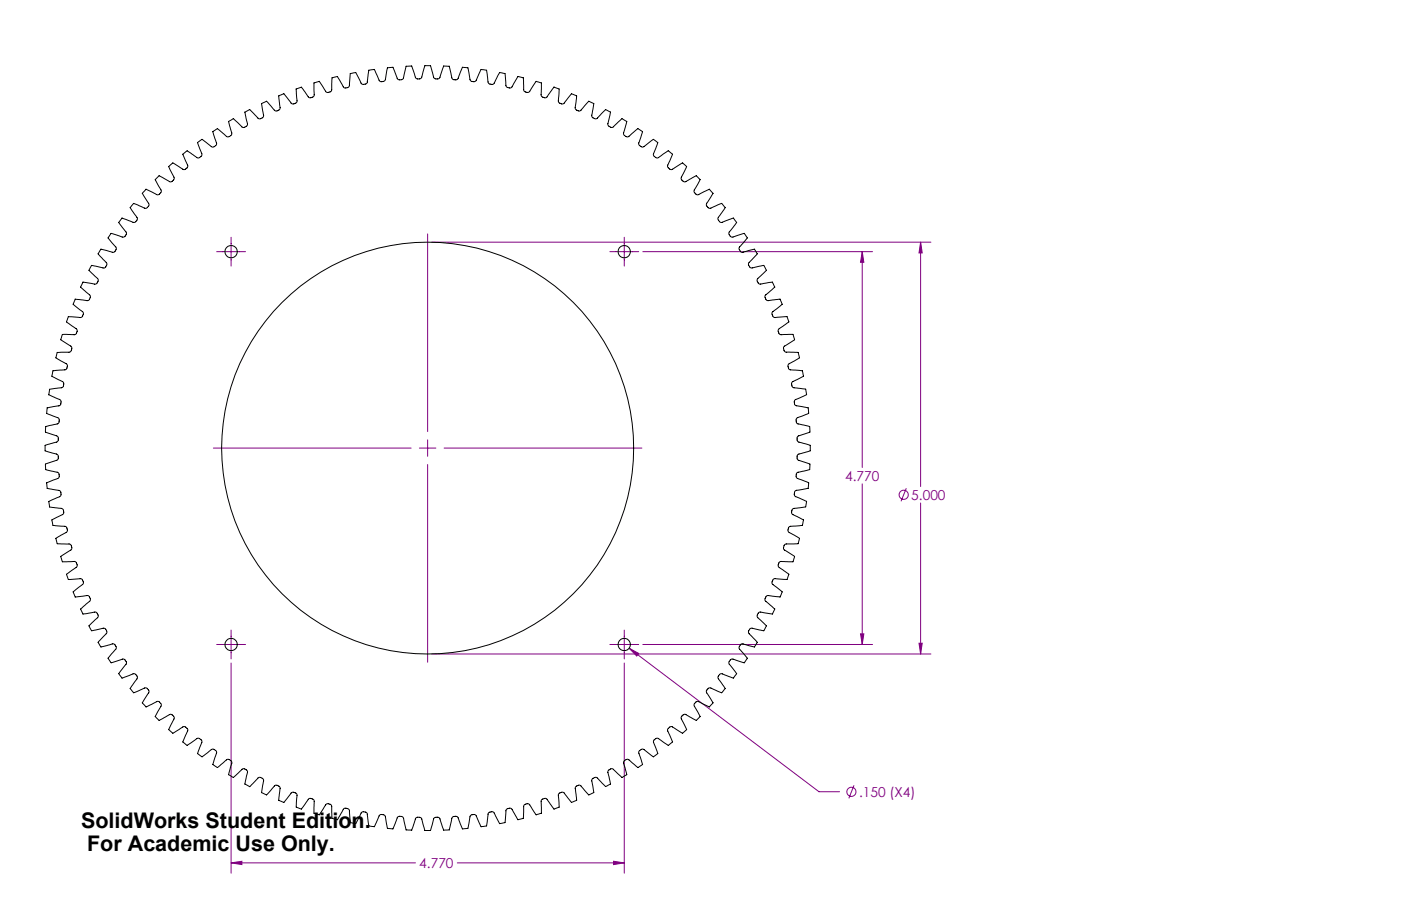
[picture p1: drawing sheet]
<svg xmlns="http://www.w3.org/2000/svg" width="432mm" height="279mm" viewBox="0 0 432 279" stroke-linecap="round" stroke-linejoin="round" font-family="sans-serif">
<defs><g id="words">
<g font-size="6.6">
<text x="25" y="255.3">SolidWorks Student Edition.</text>
<text x="26.8" y="262.5">For Academic Use Only.</text>
</g>
<g font-size="4.2" fill="#800080">
<text x="260.5" y="148.3">4.770</text>
<text x="280.9" y="154.1">5.000</text>
<text x="264.8" y="245.7">.150 (X4)</text>
<text x="129.2" y="267.7">4.770</text>
</g>
</g></defs>
<g fill="none" stroke="#800080" stroke-width=".31">
<path d="M66.8 77.6h8.9M71.2 73.2v8.9M131.8 72.1v61M133.1 74.7h153.8M188 77.6h8.9M192.4 73.2v8.9M198.1 77.6h70.8M265.7 77.6l.5 3.3h-1zM265.7 77.6v66.6M283.7 74.7l.5 3.3h-1zM283.7 74.7v75.3M65.8 138.2h60.9"/>
<path d="M129.3 138.2h5M131.8 135.6v5.1M136.9 138.2h60.9M131.8 143.3v60.9M265.7 149.2v49.6M279.3 150.6l-1.6 4M283.7 155.1v46.6M66.8 198.8h8.9M71.2 194.3v8.9M188 198.8h8.9M192.4 194.3v8.9M193.9 199.9l2.9 1.6-.5 .8z"/>
<path d="M193.9 199.9l58.5 44.3h6.4M198.1 198.8h70.8M265.2 195.5h1l-.5 3.3zM283.2 198.4h1l-.5 3.3zM71.2 204.5v64.8M133.1 201.7h153.8M192.4 204.5v64.8M263.2 242.2l-1.6 4M71.2 266.1l3.3-.5v1zM71.2 266.1h56.9M140.9 266.1h51.5M189.1 265.6l3.3 .5-3.3 .5z"/>
<circle cx="278.5" cy="152.6" r="1.4"/>
<circle cx="262.4" cy="244.2" r="1.4"/>
</g>
<path d="M71.2 266.1l3.3-.5v1zM189.1 265.6l3.3 .5-3.3 .5zM193.9 199.9l2.4 2.4 .5-.8zM265.2 195.5h1l-.5 3.3zM265.7 77.6l.5 3.3h-1zM283.7 74.7l.5 3.3h-1zM283.2 198.4h1l-.5 3.3z" fill="#800080"/>
<g fill="none" stroke="#000" stroke-width=".31">
<path d="M48.1 55.1l.9-.9 2.4 1.3a1.23 1.23 0 0 0 1.5 .5l.2-.1a1.08 1.08 0 0 0 .5-1.3l-1.6-3.2 1.3-1.2 2.3 1.5a1.33 1.33 0 0 0 1.4 .5l.2-.1a1.09 1.09 0 0 0 .6-1.2l-1.5-3.3 1.4-1.1 2.2 1.5a1.35 1.35 0 0 0 1.5 .6l.7-.4 .1-.7-1.3-3.5 .3-.3 1.1-.7 3 2.3h.6l.8-.6a2.05 2.05 0 0 0-.4-1.9l-.3-.9a1.18 1.18 0 0 1-.3-1.2 1.18 1.18 0 0 1 .9-.8l.4-.2 2.1 1.7a1.27 1.27 0 0 0 1.3 .8l.6-.3 .4-.6-1-3.8 1.5-.9 2 1.9a1.23 1.23 0 0 0 1.3 .8l.9-.5a1.71 1.71 0 0 0-.2-2l-.2-.9a1.19 1.19 0 0 1 .9-1.9l.4-.2 1.9 1.9a1.17 1.17 0 0 0 1.4 .9l.7-.3 .2-.5-.6-3.8 1.6-.8 2.4 2.8 .6 .3 .9-.5 .3-.5-.4-2.4a1.17 1.17 0 0 1 0-1.2 1.17 1.17 0 0 1 1.1-.6l.4-.2 1.7 2.1a1.22 1.22 0 0 0 1.1 1.1l1-.4a1.28 1.28 0 0 0 .1-1.5l-.1-2.8 1.6-.5 1.6 2.2a1.28 1.28 0 0 0 1.1 1.1l.2-.1a1.12 1.12 0 0 0 1-.9v-3.6l1.6-.5 1.5 2.3a1.38 1.38 0 0 0 1 1.1h.3a1.1 1.1 0 0 0 1-.8l.1-3.7 1.7-.4 1.4 2.3a1.2 1.2 0 0 0 1.1 1.2l.7-.1 .5-.5 .2-3.8 1.7-.3 1.1 2a1.9 1.9 0 0 0 1.1 1.6l1.1-.1a1.36 1.36 0 0 0 .4-1.5l.4-2.7 1-.2 .7-.1 1.1 2.5a1.33 1.33 0 0 0 .9 1.3h.2a1.13 1.13 0 0 0 1.2-.7l.6-3.6 1.7-.2 1 2.6a1.28 1.28 0 0 0 .9 1.3l1-.1a2.04 2.04 0 0 0 .6-1.9l.6-2.2h1.7l.7 2.1a1.84 1.84 0 0 0 .9 1.8h.2a1.11 1.11 0 0 0 1.3-.5l1-3.6h1.7l.7 2.7a1.33 1.33 0 0 0 .7 1.4h1a1.33 1.33 0 0 0 .8-1.4l.8-2.5h1.8l.6 2.7a1.4 1.4 0 0 0 .6 1.4l.2 .1a1.14 1.14 0 0 0 1.3-.5l1.3-3.4 1.7 .2 .5 2.7a1.27 1.27 0 0 0 .6 1.5l1 .1 .4-.3 1.6-3.5 .6 .1 1.1 .2 .5 3.8 .3 .4 1.1 .1a2 2 0 0 0 1-1.6l1.1-2 .8 .1 .8 .2 .3 2.2a1.86 1.86 0 0 0 .4 2l.2 .1a1.05 1.05 0 0 0 1.3-.3l1.8-3.1 1.7 .4 .1 2.7a1.18 1.18 0 0 0 .5 1.7 1.09 1.09 0 0 0 1.4-.2l1.9-3.1 1.7 .5-.1 2.7a1.1 1.1 0 0 0 .5 1.7 1.09 1.09 0 0 0 1.3-.2l2.1-3 1.6 .6-.1 2.8a1.31 1.31 0 0 0 .2 1.6l1.2 .2 2.5-3.1 .6 .2a1.1 1.1 0 0 1 .9 1.8l-.1 .9a1.84 1.84 0 0 0 0 2l.9 .5 .4-.1 2.7-3 1.5 .8-.6 3.5a1.17 1.17 0 0 0 1.7 .9l2.6-2.6 1.5 .8-.6 2.7a1.21 1.21 0 0 0 0 1.6l.9 .4 .5-.1 2.7-2.6 1.5 .9-1 3.7 .2 .5 .9 .5a1.91 1.91 0 0 0 1.6-1.1l1.7-1.4 1.1 .7 .3 .2-.7 2.2a2.05 2.05 0 0 0-.4 1.9l.8 .6h.5l3.2-2.3 .5 .3a1.11 1.11 0 0 1 .4 2l-.9 2.4 .4 .6 .6 .4a2.07 2.07 0 0 0 1.7-.9l1.9-1.3 1.3 1.1-1.6 3.5 .2 .6 .8 .6a1.96 1.96 0 0 0 1.7-.9l2-1.2 1.2 1.2-1.7 3.6 .2 .5 .6 .5 .5 .1 3.4-1.9 1.2 1.2-1.9 3.5 .2 .6 .7 .5a2.03 2.03 0 0 0 1.8-.7l2-1 1.2 1.3-2.1 3.3v.5l.8 .8a1.98 1.98 0 0 0 1.8-.6l2.1-.9 .4 .5a1.07 1.07 0 0 1 .6 1 1.07 1.07 0 0 1-.7 1l-.5 .7a2.12 2.12 0 0 0-.9 1.8l.1 .2a1.06 1.06 0 0 0 1.2 .6l3.4-1.3 1 1.4-1.6 2.2a1.38 1.38 0 0 0-.8 1.4l.2 .2a1.08 1.08 0 0 0 1.1 .7l3.5-1.1 .9 1.4-1.7 2.1a1.26 1.26 0 0 0-.8 1.4l.6 .8a1.97 1.97 0 0 0 1.9-.3l2.2-.6 .9 1.5-2.6 2.8-.1 .5 .5 .9 .5 .2 3.7-.9 .8 1.6-2.8 2.6v.7l.5 .8a2.02 2.02 0 0 0 1.9-.2l.9-.1a1.17 1.17 0 0 1 1.3-.1 1.17 1.17 0 0 1 .6 1.1l.2 .3-2.1 1.8a1.29 1.29 0 0 0-.9 1.4l.4 .8 .4 .2 3.8-.4 .7 1.5-1.8 1.5a1.89 1.89 0 0 0-1.4 1.4l.1 .2a1.12 1.12 0 0 0 .9 1l3.7-.3 .1 .4 .4 1.3-2.9 2.1a1.17 1.17 0 0 0 .6 1.8l3.6-.1 .5 1.7-2.3 1.5a1.25 1.25 0 0 0-1.1 1.1l.2 .8 .4 .4 3.9 .1 .2 .6a1.11 1.11 0 0 1-.9 1.8l-.9 .4a1.88 1.88 0 0 0-1.5 1.2v.3a1.07 1.07 0 0 0 .8 1.1l3.6 .2 .3 1.7-2.4 1.3a1.24 1.24 0 0 0-1.2 1l.1 .8 .3 .4 3.9 .5 .3 1.7-2.1 1a1.95 1.95 0 0 0-1.6 .9l.1 1.2a2.04 2.04 0 0 0 1.8 .5l1 .2a1.15 1.15 0 0 1 1.2 .3 1.15 1.15 0 0 1 .2 1.2v.5l-2.5 1a1.31 1.31 0 0 0-1.3 .9l.1 .9 .3 .4 2.4 .5a1.2 1.2 0 0 1 1.2 .4 1.2 1.2 0 0 1 .2 1.2v.4l-3.5 1.2-.4 .7a1.05 1.05 0 0 0 .5 1.2l3.5 1v1.7l-2.6 .8a1.28 1.28 0 0 0-1.4 .8v.9l.3 .4 3.6 1.2v.7a1.13 1.13 0 0 1-1.4 1.4l-2.5 .6-.3 .4v1a2 2 0 0 0 1.8 .8l.8 .4a1.17 1.17 0 0 1 1.1 .5 1.17 1.17 0 0 1 0 1.3v.4l-2.7 .5a1.26 1.26 0 0 0-1.5 .6v1.1a1.95 1.95 0 0 0 1.6 .9l2.1 .9-.3 1.7-3.9 .6-.3 .4-.1 .9 .4 .5 3.2 1.6-.1 .7a1.09 1.09 0 0 1-.4 1.1 1.09 1.09 0 0 1-1.1 .1h-1a1.87 1.87 0 0 0-1.9 .4l-.2 1.1a1.4 1.4 0 0 0 1.2 .9l2.3 1.4v.2l-.4 1.5h-2.7a1.26 1.26 0 0 0-1.6 .5l-.2 .7 .2 .6 3.2 2.1-.5 1.6h-2.3a1.97 1.97 0 0 0-2 .2l-.1 .2a1.1 1.1 0 0 0 .2 1.4l2.9 2.1-.5 1.6-2.8-.2a1.3 1.3 0 0 0-1.5 .2l-.3 .7v.6l3.1 2.5-.7 1.6-2.7-.3a1.34 1.34 0 0 0-1.5 .1l-.4 .9a1.29 1.29 0 0 0 .9 1.2l2.1 1.8-.6 1.4-.1 .2-2.7-.5a1.24 1.24 0 0 0-1.6 0l-.4 1a1.25 1.25 0 0 0 .8 1.2l2 1.9-.4 .8-.4 .7-2.7-.5a1.4 1.4 0 0 0-1.5-.1l-.2 .2a1.1 1.1 0 0 0-.1 1.3l2.5 2.7-.4 .7-.5 .7-3.5-.9a1.16 1.16 0 0 0-1 1.6l2.3 2.8-.9 1.4-2.6-.8a1.37 1.37 0 0 0-1.6-.2l-.6 .8a1.38 1.38 0 0 0 .8 1.4l1.6 2.2-.2 .3-.8 1-2.6-.9a1.36 1.36 0 0 0-1.5-.3l-.6 .8a1.36 1.36 0 0 0 .7 1.4l1.5 2.2-1.1 1.3-3.3-1.4a1.18 1.18 0 0 0-1.3 1.5l2 3-1.2 1.3-2.4-1.2a1.28 1.28 0 0 0-1.6-.4l-.7 1.1 1.9 3.5-1.2 1.2-3.4-1.9h-.5l-.6 .5-.2 .6 1.7 3.6-1.2 1.1-2-1.2a1.8 1.8 0 0 0-1.8-.8l-.8 .7a1.31 1.31 0 0 0 .4 1.5l1.1 2.5-1 .8-.3 .3-2.3-1.6a1.35 1.35 0 0 0-1.5-.6l-.6 .5-.2 .7 .9 2.2a1.18 1.18 0 0 1 .3 1.2 1.18 1.18 0 0 1-.9 .9l-.3 .2-3-2.3h-.8a1.08 1.08 0 0 0-.7 1.2l1.1 3.5-1.4 .9-2.1-1.8a1.23 1.23 0 0 0-1.4-.7l-.8 .5-.1 .5 1 3.7-1.5 .9-2.7-2.6-.5-.2-.9 .5-.3 .5 .6 2.5a1.17 1.17 0 0 1 .2 1.2 1.17 1.17 0 0 1-1.1 .7l-.3 .2-2.6-2.6a1.17 1.17 0 0 0-1.7 .8l.6 3.6-1.5 .7-2.5-2.8-.8-.1a1.09 1.09 0 0 0-.9 1l.4 3.6-1.6 .7-1.7-2.2a1.35 1.35 0 0 0-1.2-1l-.9 .5a2.03 2.03 0 0 0-.1 1.9l.1 2.2-1.6 .6-2.2-3.2-.6-.1-.9 .4-.2 .3 .1 3.9-.6 .2a1.1 1.1 0 0 1-1.2 .1 1.1 1.1 0 0 1-.6-.9l-1.3-2.1-.9-.2-.7 .3-.2 .4v2.4a1.2 1.2 0 0 1-.2 1.3 1.2 1.2 0 0 1-1.1 .4l-.5 .1-1.3-2.4a1.2 1.2 0 0 0-1.1-1.2l-.9 .2-.3 .4-.4 3.9-1.6 .3-1.1-2a1.9 1.9 0 0 0-1.1-1.7l-1 .2a1.36 1.36 0 0 0-.5 1.5l-.3 2.7-1.1 .2-.6 .1-1.2-2.5a1.33 1.33 0 0 0-.8-1.3l-1.1 .1a1.36 1.36 0 0 0-.5 1.5l-.5 2.6-1.5 .2h-.2l-1-2.5a1.22 1.22 0 0 0-.9-1.4l-1 .2a2.04 2.04 0 0 0-.6 1.8l-.5 2.2-.7 .1a1.1 1.1 0 0 1-1.1-.2 1.1 1.1 0 0 1-.4-1.1l-.3-.8a2.03 2.03 0 0 0-.8-1.8h-1.2a2.03 2.03 0 0 0-.7 1.8l-.6 2.2h-1.7l-.7-2.2a1.79 1.79 0 0 0-.8-1.8h-.2a1.05 1.05 0 0 0-1.3 .5l-1.1 3.4-1.7-.1-.7-2.6a1.33 1.33 0 0 0-.6-1.5h-.2a1.14 1.14 0 0 0-1.3 .4l-1.3 3.4-1.7-.2-.5-2.6a1.22 1.22 0 0 0-.6-1.5l-1-.1a2.04 2.04 0 0 0-1 1.7l-.9 2.1-1.7-.3-.5-3.8-.3-.4-1.2-.1a2 2 0 0 0-1 1.6l-1.1 2-1.6-.3-.3-3.9-.3-.4-1.1-.2-.5 .4-1.8 3.2-.6-.2a1.09 1.09 0 0 1-1.1-.4 1.09 1.09 0 0 1 0-1.2l-.1-2.4-.2-.4-.7-.3-.9 .2-1.2 2.1a1.16 1.16 0 0 1-.8 1 1.16 1.16 0 0 1-1.2-.3l-.4-.1v-2.8a1.25 1.25 0 0 0-.2-1.5l-1-.3a1.28 1.28 0 0 0-1.1 1.1l-1.6 2.2-.2-.1-1.4-.5 .1-2.7a1.25 1.25 0 0 0-.2-1.6l-1.2-.2-2.5 3.1-.6-.3a1.08 1.08 0 0 1-1-.6 1.08 1.08 0 0 1 .1-1.1l.3-2.6-1-.8-.7 .2-2.4 2.8-1.6-.7 .6-3.9-1-.8-.7 .3-2.5 2.6-.6-.3a1.08 1.08 0 0 1-.9-.7 1.08 1.08 0 0 1 .2-1.1l.6-2.5-.3-.5-.9-.5-.5 .2-2.7 2.6-1.5-.9 1.1-3.7-.7-.8-.8-.2-1.9 1.6a1.16 1.16 0 0 1-1 .8 1.16 1.16 0 0 1-1.2-.6l-.3-.2 .8-2.6a1.28 1.28 0 0 0 .2-1.7l-1.1-.5-3.2 2.4-.6-.4a1.11 1.11 0 0 1-.4-1.9l.9-2.6-1-.9a2.06 2.06 0 0 0-1.7 1l-1.8 1.3-1.4-1.1 1.6-3.6-.2-.5-.8-.6a1.91 1.91 0 0 0-1.7 .9l-1.9 1.1-1.3-1.1 1.7-3.6-.3-.6-.5-.5-.7 .1-3.2 1.8-1.2-1.2 1.9-3.4v-.5l-.8-.8a2.03 2.03 0 0 0-1.8 .7l-2.1 1-1.1-1.3 2-3.2v-.5l-.8-.8a1.96 1.96 0 0 0-1.8 .6l-2.1 .8-.4-.5a1.07 1.07 0 0 1-.6-1 1.07 1.07 0 0 1 .7-.9l.5-.7a2.06 2.06 0 0 0 .9-1.8l-.1-.2a1.06 1.06 0 0 0-1.2-.7l-3.4 1.3-1-1.3 1.6-2.2a1.38 1.38 0 0 0 .8-1.4l-.6-.8a1.37 1.37 0 0 0-1.6 .2l-2.5 .8-.8-1.1-.2-.3 1.8-2.1a1.26 1.26 0 0 0 .7-1.4l-.8-1-3.9 1-.4-.7-.5-.7 2.7-2.8-.2-1-.2-.4-.6-.2-3.7 .8-.8-1.5 2.8-2.7 .1-.5-.6-.9a2.02 2.02 0 0 0-1.9 .1l-2.2 .4-.1-.2-.7-1.4 1.7-1.5a1.88 1.88 0 0 0 1.4-1.4l-.3-.8-.5-.4-3.9 .4-.7-1.6 1.8-1.4a1.89 1.89 0 0 0 1.4-1.4l-.1-.3a1.05 1.05 0 0 0-.9-.9l-3.6 .2-.2-.4-.4-1.2 3-2.1a1.17 1.17 0 0 0-.6-1.9l-3.7 .1-.5-1.6 2.3-1.5a1.25 1.25 0 0 0 1.2-1.2l-.3-.7-.4-.4-3.9-.1-.4-1.7 2-1.1a1.88 1.88 0 0 0 1.6-1.2l-.1-.3a1.07 1.07 0 0 0-.7-1.1l-3.7-.3-.3-1.7 2.4-1.2a1.24 1.24 0 0 0 1.2-1.1l-.1-.7-.4-.5-3.8-.4-.3-1.7 2.1-1a2.05 2.05 0 0 0 1.7-.9l-.2-1.3a2.04 2.04 0 0 0-1.8-.5l-.9-.2a1.15 1.15 0 0 1-1.2-.2 1.15 1.15 0 0 1-.3-1.3v-.4l3.4-1.3a1.16 1.16 0 0 0-.2-2l-3.5-.8-.1-1.7 2.6-.9a1.2 1.2 0 0 0 1.3-.7l.1-.2a1.09 1.09 0 0 0-.6-1.3l-3.5-1v-1.7l2.6-.7a1.28 1.28 0 0 0 1.5-.8l-.1-1a4.2 4.2 0 0 0-2.6-1.1l-1.3-.5v-.6a1.12 1.12 0 0 1 1.4-1.4l2.5-.5 .3-.8-.2-1-2.4-.9a1.16 1.16 0 0 1-1.1-.5 1.16 1.16 0 0 1 0-1.3v-.4l2.7-.5a1.26 1.26 0 0 0 1.5-.7l.1-1a1.95 1.95 0 0 0-1.7-.9l-2.1-1 .3-1.6 3.6-.5 .6-.5 .1-.9-.2-.4-3.4-1.8 .3-1.7 2.3-.2a1.87 1.87 0 0 0 1.9-.4l.3-1a1.4 1.4 0 0 0-1.2-1l-2.4-1.4 .2-.6 .2-1 2.8-.1a1.26 1.26 0 0 0 1.5-.4l.1-1.2-3.3-2.2 .5-1.6h2.3a1.97 1.97 0 0 0 2-.3l.1-.2a1.1 1.1 0 0 0-.1-1.3l-3-2.1 .6-1.7 2.7 .2a1.33 1.33 0 0 0 1.6-.2l.3-1a2.11 2.11 0 0 0-1.4-1.3l-1.8-1.5 .7-1.5 3.9 .4 .5-.4 .3-.9a2.04 2.04 0 0 0-1.4-1.3l-1.7-1.6 .7-1.3 .1-.2 2.2 .3a1.82 1.82 0 0 0 2 .1l.5-.9a1.23 1.23 0 0 0-.9-1.2l-2-1.9 .4-.8 .4-.8 2.7 .6a1.28 1.28 0 0 0 1.6 0l.4-.8v-.5l-1.7-1.8a1.19 1.19 0 0 1-.9-1 1.19 1.19 0 0 1 .6-1.1l.2-.4 3.5 1a1.16 1.16 0 0 0 1.1-1.7l-2.4-2.7 .9-1.4 2.6 .8a1.28 1.28 0 0 0 1.7 .1l.4-.5v-.7l-1.5-2a1.17 1.17 0 0 1-.7-1 1.17 1.17 0 0 1 .7-1.1l.2-.4 2.5 1a1.41 1.41 0 0 0 1.6 .3l.6-.8a1.22 1.22 0 0 0-.6-1.4l-1.6-2.3 1.1-1.3 3.4 1.5 .8-.2a1.06 1.06 0 0 0 .4-1.3l-1.9-3.1 1.1-1.3 2.4 1.2a1.24 1.24 0 0 0 1.6 .4l.7-.7a2.11 2.11 0 0 0-.8-1.8l-1.1-2z"/>
<circle cx="71.2" cy="77.6" r="1.91"/>
<circle cx="192.4" cy="77.6" r="1.91"/>
<circle cx="131.8" cy="138.2" r="63.5"/>
<circle cx="71.2" cy="198.8" r="1.91"/>
<circle cx="192.4" cy="198.8" r="1.91"/>
</g>
<use href="#words"/>
</svg>
